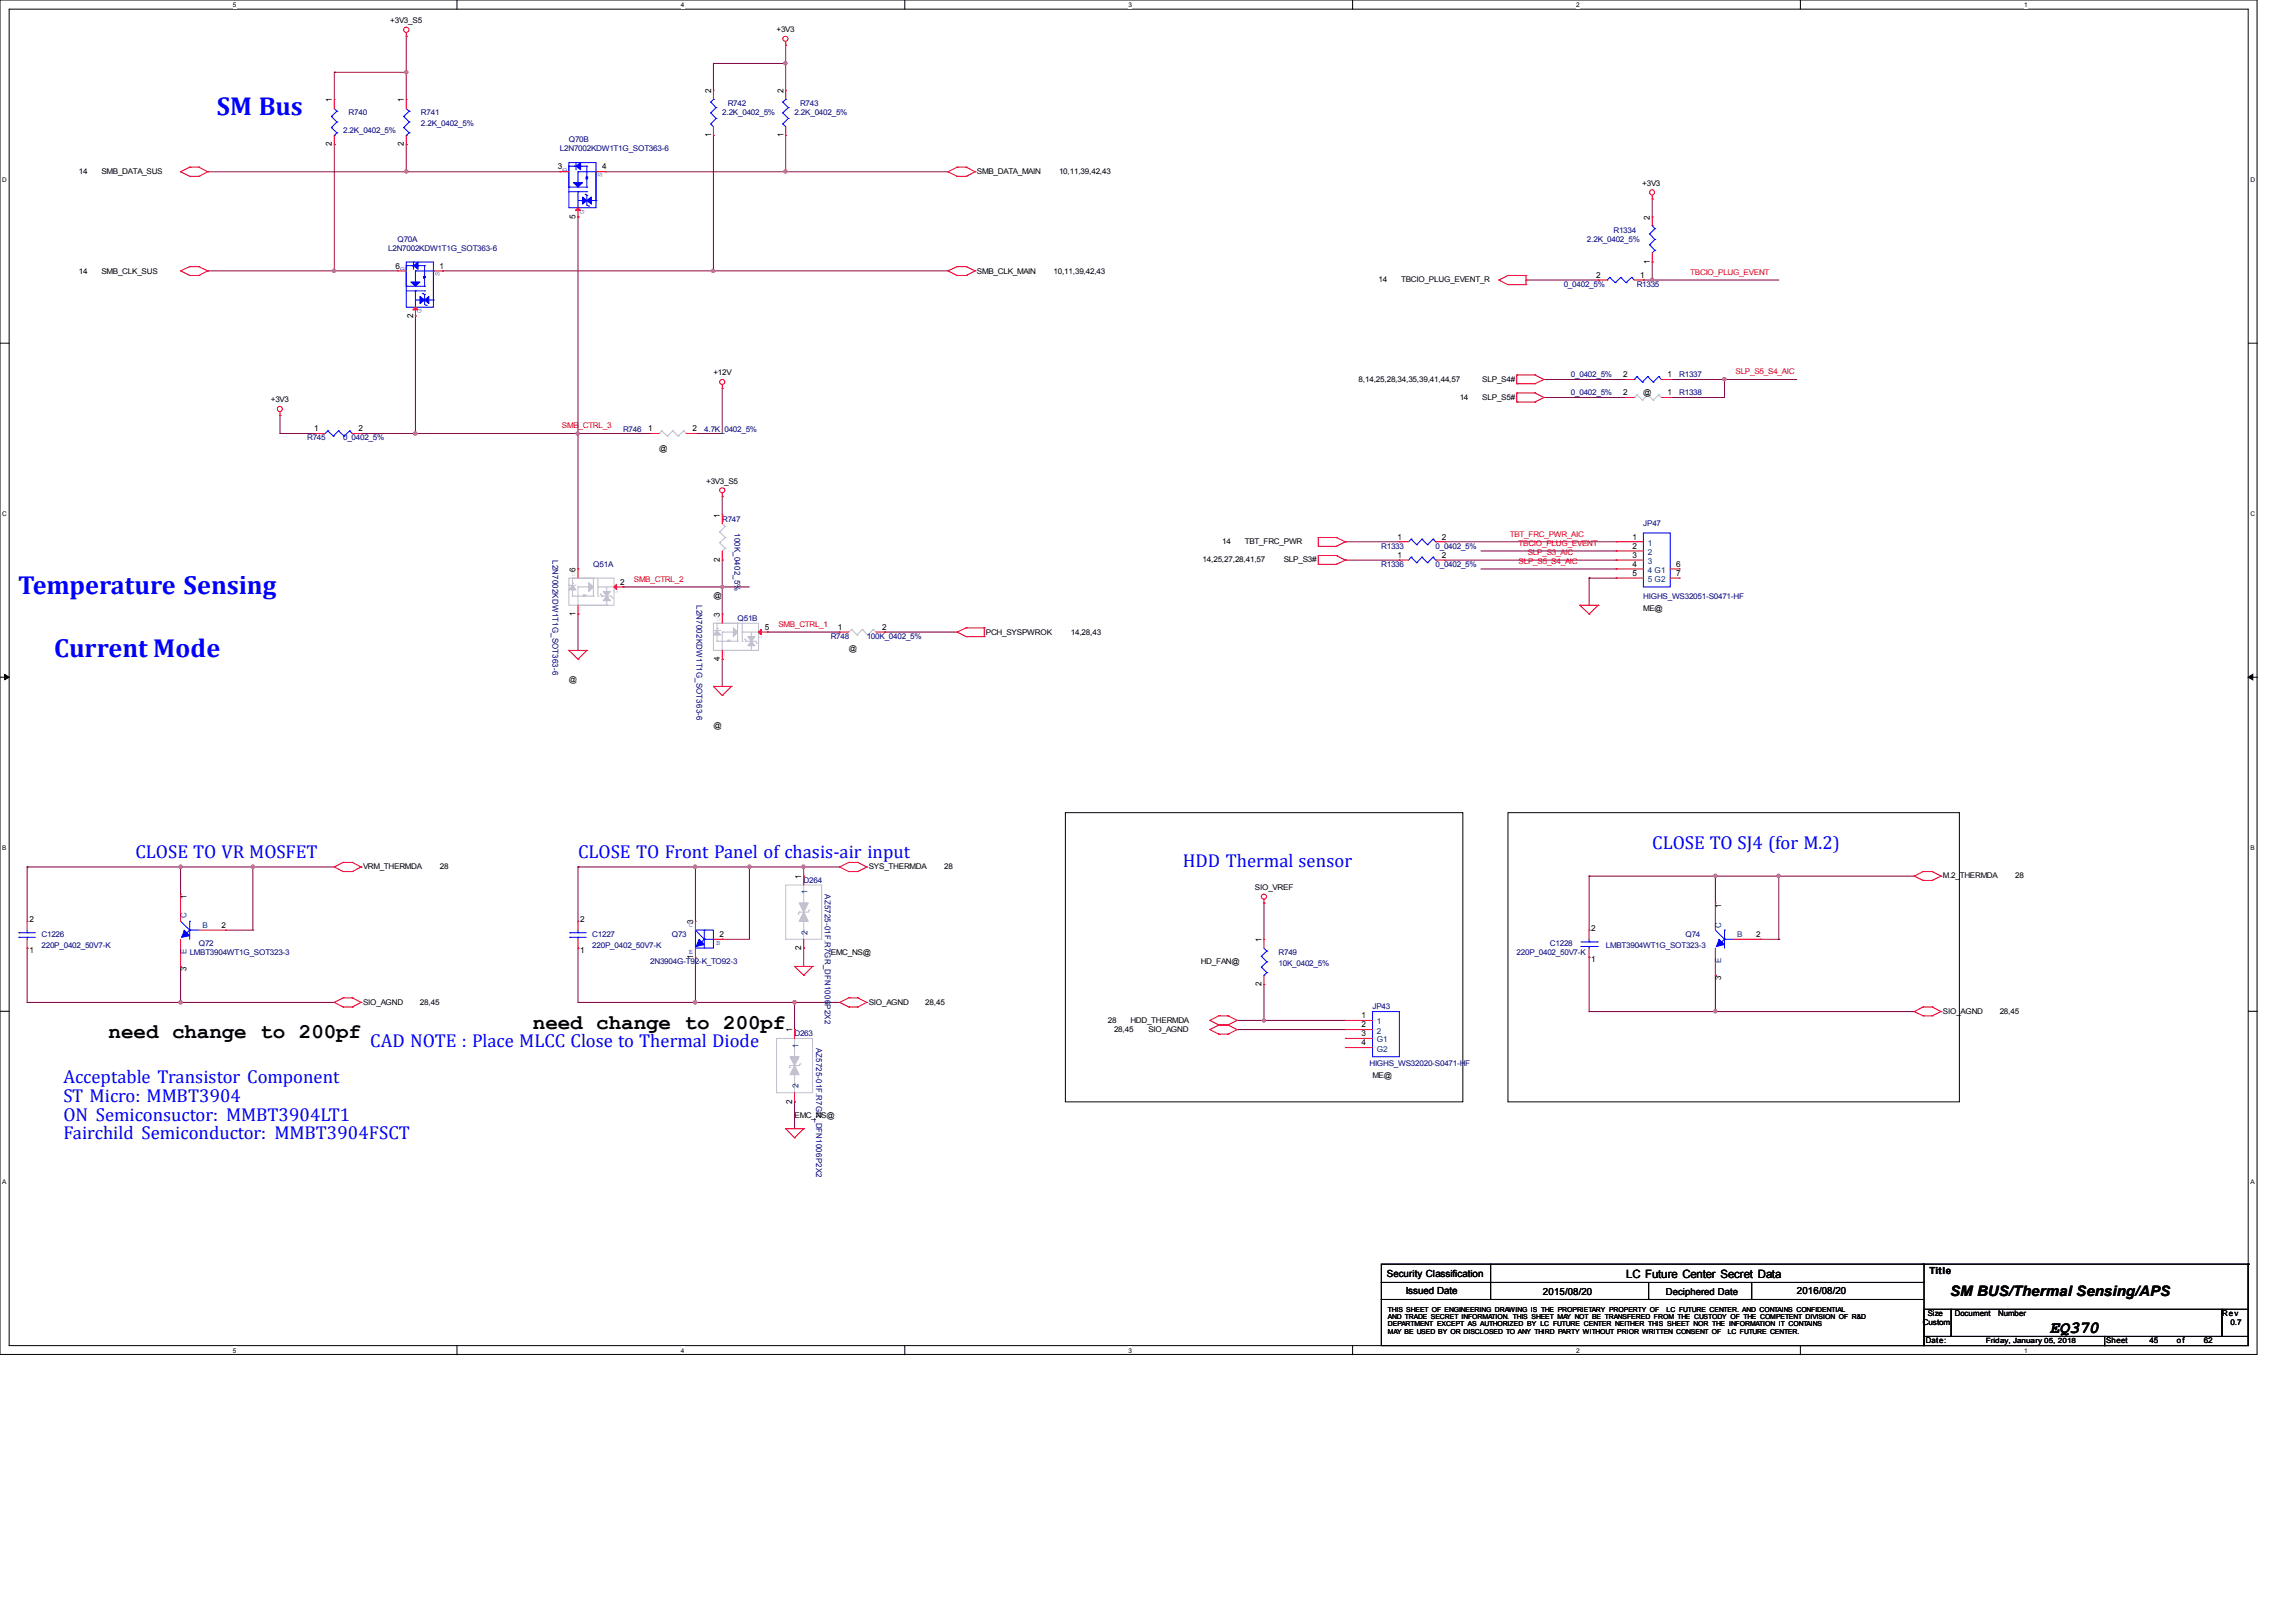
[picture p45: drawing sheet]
<svg xmlns="http://www.w3.org/2000/svg" width="297mm" height="210mm" viewBox="0 0 297 210" stroke-linecap="round" stroke-linejoin="round" font-family="sans-serif">
<defs><g id="words">
<g font-size="3.4" fill="#00f">
<text x="2.4" y="76.8">Temperature Sensing</text>
<text x="7" y="85">Current Mode</text>
</g>
<text font-size="3.3" fill="#00f" x="28.1" y="14.9">SM Bus</text>
<g font-size="2.7">
<text x="14.1" y="134.3">need change to 200pf</text>
<text x="69" y="133.2">need change to 200pf</text>
</g>
<g font-size="2.4" fill="#00f">
<text x="17.5" y="111">CLOSE TO VR MOSFET</text>
<text x="74.8" y="111">CLOSE TO Front Panel of chasis-air input</text>
<text x="153.1" y="112.1">HDD Thermal sensor</text>
<text x="213.8" y="109.8">CLOSE TO SJ4 (for M.2)</text>
<text x="47.9" y="135.5">CAD NOTE : Place MLCC Close to Thermal Diode</text>
<text x="8.2" y="140.2">Acceptable Transistor Component</text>
<text x="8.2" y="142.6">ST Micro: MMBT3904</text>
<text x="8.2" y="145">ON Semiconsuctor: MMBT3904LT1</text>
<text x="8.2" y="147.4">Fairchild Semiconductor: MMBT3904FSCT</text>
</g>
<text font-size="2.2" x="265.3" y="172.5">EQ370</text>
<text font-size="1.9" x="252.4" y="167.6">SM BUS/Thermal Sensing/APS</text>
<text font-size="1.5" x="210.4" y="165.3">LC Future Center Secret Data</text>
<g font-size="1.3">
<text x="179.5" y="165.2">Security Classification</text>
<text x="181.9" y="167.5">Issued Date</text>
<text x="199.7" y="167.6">2015/08/20</text>
<text x="232.5" y="167.5">2016/08/20</text>
<text x="249.7" y="164.9">Title</text>
</g>
<text font-size="1.2" x="215.6" y="167.6">Deciphered Date</text>
<g font-size="1.1">
<text x="43" y="13.3" transform="rotate(-90 43 13.3)">1</text>
<text x="52.3" y="13.3" transform="rotate(-90 52.3 13.3)">1</text>
<text x="92" y="17.8" transform="rotate(-90 92 17.8)">1</text>
<text x="92" y="12.1" transform="rotate(-90 92 12.1)">2</text>
<text x="101.4" y="17.8" transform="rotate(-90 101.4 17.8)">1</text>
<text x="101.4" y="12.1" transform="rotate(-90 101.4 12.1)">2</text>
<text x="43" y="18.9" transform="rotate(-90 43 18.9)">2</text>
<text x="52.3" y="18.9" transform="rotate(-90 52.3 18.9)">2</text>
<text x="72.2" y="21.9">3</text>
<text x="77.9" y="21.9">4</text>
<text x="74.5" y="28.3" transform="rotate(-90 74.5 28.3)">5</text>
<text x="213.5" y="28.4" transform="rotate(-90 213.5 28.4)">2</text>
<text x="51.2" y="34.8">6</text>
<text x="56.9" y="34.8">1</text>
<text x="206.6" y="35.9">2</text>
<text x="212.3" y="35.9">1</text>
<text x="213.5" y="34.1" transform="rotate(-90 213.5 34.1)">1</text>
<text x="53.5" y="41.1" transform="rotate(-90 53.5 41.1)">2</text>
<text x="210.1" y="48.8">2</text>
<text x="210.1" y="51.1">2</text>
<text x="215.8" y="48.8">1</text>
<text x="215.8" y="51.1">1</text>
<text x="40.7" y="55.8">1</text>
<text x="46.4" y="55.8">2</text>
<text x="83.9" y="55.8">1</text>
<text x="89.6" y="55.8">2</text>
<text x="93.2" y="67" transform="rotate(-90 93.2 67)">1</text>
<text x="180.9" y="69.8">1</text>
<text x="186.6" y="69.8">2</text>
<text x="211.3" y="69.8">1</text>
<text x="211.3" y="71">2</text>
<text x="74.5" y="74" transform="rotate(-90 74.5 74)">6</text>
<text x="80.3" y="75.6">2</text>
<text x="93.2" y="72.7" transform="rotate(-90 93.2 72.7)">2</text>
<text x="180.9" y="72.2">1</text>
<text x="186.6" y="72.2">2</text>
<text x="211.3" y="72.2">3</text>
<text x="211.3" y="73.3">4</text>
<text x="211.3" y="74.5">5</text>
<text x="216.9" y="73.3">6</text>
<text x="216.9" y="74.5">7</text>
<text x="74.5" y="79.7" transform="rotate(-90 74.5 79.7)">1</text>
<text x="93.2" y="79.8" transform="rotate(-90 93.2 79.8)">3</text>
<text x="99" y="81.5">5</text>
<text x="108.4" y="81.5">1</text>
<text x="114.2" y="81.5">2</text>
<text x="93.2" y="85.6" transform="rotate(-90 93.2 85.6)">4</text>
<text x="103.7" y="113.7" transform="rotate(-90 103.7 113.7)">1</text>
<text x="3.8" y="119.3">2</text>
<text x="24.1" y="116.3" transform="rotate(-90 24.1 116.3)">1</text>
<text x="75.1" y="119.3">2</text>
<text x="89.7" y="119.5" transform="rotate(-90 89.7 119.5)">3</text>
<text x="222.7" y="117.4" transform="rotate(-90 222.7 117.4)">1</text>
<text x="3.8" y="123.3">1</text>
<text x="24.1" y="125.6" transform="rotate(-90 24.1 125.6)">3</text>
<text x="75.1" y="123.3">1</text>
<text x="89.7" y="124.1" transform="rotate(-90 89.7 124.1)">1</text>
<text x="93.1" y="121.2">2</text>
<text x="103.7" y="122.9" transform="rotate(-90 103.7 122.9)">2</text>
<text x="163.3" y="121.9" transform="rotate(-90 163.3 121.9)">1</text>
<text x="205.9" y="124.5">1</text>
<text x="205.9" y="120.5">2</text>
<text x="163.3" y="127.6" transform="rotate(-90 163.3 127.6)">2</text>
<text x="176.2" y="131.7">1</text>
<text x="222.7" y="126.8" transform="rotate(-90 222.7 126.8)">3</text>
<text x="102.5" y="133.6" transform="rotate(-90 102.5 133.6)">1</text>
<text x="176.2" y="132.9">2</text>
<text x="176.2" y="134.1">3</text>
<text x="176.2" y="135.3">4</text>
<text x="102.5" y="142.8" transform="rotate(-90 102.5 142.8)">2</text>
</g>
<g font-size="1.1" fill="#000080">
<text x="95.1" y="69" transform="rotate(90 95.1 69)">100K_0402_5%</text>
<text x="71.5" y="72.5" transform="rotate(90 71.5 72.5)">L2N7002KDW1T1G_SOT363-6</text>
<text x="90.2" y="78.3" transform="rotate(90 90.2 78.3)">L2N7002KDW1T1G_SOT363-6</text>
<text x="106.7" y="115.7" transform="rotate(90 106.7 115.7)">AZ5725-01F.R7GR_DFN1006P2X2</text>
<text x="105.6" y="135.6" transform="rotate(90 105.6 135.6)">AZ5725-01F.R7GR_DFN1006P2X2</text>
</g>
<g font-size="1.1" fill="#004080">
<text x="213.2" y="70.6">1</text>
<text x="213.2" y="71.8">2</text>
<text x="213.2" y="73">3</text>
<text x="213.2" y="74.1">4 G1</text>
<text x="213.2" y="75.3">5 G2</text>
<text x="24.1" y="118.8" transform="rotate(-90 24.1 118.8)">C</text>
<text x="104.5" y="115.7" transform="rotate(-90 104.5 115.7)">1</text>
<text x="24.1" y="123.4" transform="rotate(-90 24.1 123.4)">E</text>
<text x="104.5" y="120.9" transform="rotate(-90 104.5 120.9)">2</text>
<text x="222.7" y="124.6" transform="rotate(-90 222.7 124.6)">E</text>
<text x="222.7" y="120" transform="rotate(-90 222.7 120)">C</text>
<text x="103.3" y="135.6" transform="rotate(-90 103.3 135.6)">1</text>
<text x="178.2" y="132.5">1</text>
<text x="178.2" y="133.7">2</text>
<text x="178.2" y="134.9">G1</text>
<text x="178.2" y="136.1">G2</text>
<text x="103.3" y="140.8" transform="rotate(-90 103.3 140.8)">2</text>
</g>
<g font-size="1">
<text x="50.5" y="3">+3V3_S5</text>
<text x="100.5" y="4.2">+3V3</text>
<text x="10.2" y="22.5">14</text>
<text x="13.1" y="22.5">SMB_DATA_SUS</text>
<text x="126.4" y="22.5">SMB_DATA_MAIN</text>
<text x="137.1" y="22.5">10,11,39,42,43</text>
<text x="212.5" y="24">+3V3</text>
<text x="10.2" y="35.4">14</text>
<text x="13.1" y="35.4">SMB_CLK_SUS</text>
<text x="126.4" y="35.4">SMB_CLK_MAIN</text>
<text x="136.3" y="35.4">10,11,39,42,43</text>
<text x="178.4" y="36.5">14</text>
<text x="181.3" y="36.5">TBCIO_PLUG_EVENT_R</text>
<text x="35" y="52.1">+3V3</text>
<text x="92.3" y="48.6">+12V</text>
<text x="175.8" y="49.4">8,14,25,28,34,35,39,41,44,57</text>
<text x="188.9" y="51.7">14</text>
<text x="191.8" y="49.4">SLP_S4#</text>
<text x="191.8" y="51.7">SLP_S5#</text>
<text x="212.7" y="51.1">@</text>
<text x="85.3" y="58.3">@</text>
<text x="91.4" y="62.6">+3V3_S5</text>
<text x="158.2" y="70.4">14</text>
<text x="161.1" y="70.4">TBT_FRC_PWR</text>
<text x="92.3" y="77.4">@</text>
<text x="155.6" y="72.8">14,25,27,28,41,57</text>
<text x="166.1" y="72.8">SLP_S3#</text>
<text x="127.6" y="82.1">PCH_SYSPWROK</text>
<text x="138.6" y="82.1">14,28,43</text>
<text x="212.7" y="79.1">ME@</text>
<text x="73.6" y="88.3">@</text>
<text x="109.8" y="84.2">@</text>
<text x="92.3" y="94.1">@</text>
<text x="47" y="112.5">VRM_THERMDA</text>
<text x="56.9" y="112.5">28</text>
<text x="112.4" y="112.5">SYS_THERMDA</text>
<text x="122.2" y="112.5">28</text>
<text x="251.4" y="113.7">M.2_</text>
<text x="253.6" y="113.7">THERMDA</text>
<text x="260.8" y="113.7">28</text>
<text x="162.4" y="115.2">SIO_VREF</text>
<text x="28.7" y="120.1">2</text>
<text x="107.5" y="123.6">EMC_NS@</text>
<text x="155.4" y="124.8">HD_FAN@</text>
<text x="227.3" y="121.2">2</text>
<text x="47" y="130">SIO_AGND</text>
<text x="54.3" y="130">28,45</text>
<text x="112.4" y="130">SIO_AGND</text>
<text x="119.7" y="130">28,45</text>
<text x="251.4" y="131.2">SIO_</text>
<text x="253.7" y="131.2">AGND</text>
<text x="258.8" y="131.2">28,45</text>
<text x="143.4" y="132.3">28</text>
<text x="144.2" y="133.5">28,45</text>
<text x="146.3" y="132.3">HDD_THERMDA</text>
<text x="148.6" y="133.5">SIO_AGND</text>
<text x="177.6" y="139.5">ME@</text>
<text x="102.8" y="144.6">EMC_NS@</text>
<text x="248.8" y="171.5">Custom</text>
<text x="249.2" y="173.8">Date:</text>
<text x="249.5" y="170.3">Size</text>
<text x="253" y="170.3">Document</text>
<text x="258.6" y="170.3">Number</text>
<text x="272.6" y="173.8">Sheet</text>
<text x="278.2" y="173.8">45</text>
<text x="281.7" y="173.8">of</text>
<text x="285.2" y="173.8">62</text>
<text x="287.6" y="170.3">Rev</text>
<text x="288.7" y="171.5">0.7</text>
</g>
<g font-size="1" fill="#000080">
<text x="44.4" y="17.3">2.2K_0402_5%</text>
<text x="45.1" y="14.9">R740</text>
<text x="54.5" y="14.9">R741</text>
<text x="54.5" y="16.3">2.2K_0402_5%</text>
<text x="93.5" y="14.9">2.2K_0402_5%</text>
<text x="94.2" y="13.8">R742</text>
<text x="102.8" y="14.9">2.2K_0402_5%</text>
<text x="103.5" y="13.8">R743</text>
<text x="72.5" y="19.6">L2N7002KDW1T1G_SOT363-6</text>
<text x="73.6" y="18.4">Q70B</text>
<text x="50.2" y="32.5">L2N7002KDW1T1G_SOT363-6</text>
<text x="51.4" y="31.3">Q70A</text>
<text x="205.4" y="31.3">2.2K_0402_5%</text>
<text x="208.8" y="30.1">R1334</text>
<text x="202.4" y="37.1">0_0402_5%</text>
<text x="211.8" y="37.1">R1335</text>
<text x="203.3" y="48.8">0_0402_5%</text>
<text x="203.3" y="51.1">0_0402_5%</text>
<text x="217.3" y="48.8">R1337</text>
<text x="217.3" y="51.1">R1338</text>
<text x="39.7" y="57">R745</text>
<text x="44.4" y="57">0_0402_5%</text>
<text x="80.6" y="55.8">R746</text>
<text x="91.1" y="55.8">4.7K_0402_5%</text>
<text x="93.5" y="67.5">R747</text>
<text x="178.7" y="71">R1333</text>
<text x="185.8" y="71">0_0402_5%</text>
<text x="212.7" y="68.1">JP47</text>
<text x="76.8" y="73.4">Q51A</text>
<text x="178.7" y="73.4">R1336</text>
<text x="185.8" y="73.4">0_0402_5%</text>
<text x="212.7" y="77.6">HIGHS_WS32051-S0471-HF</text>
<text x="95.4" y="80.3">Q51B</text>
<text x="107.5" y="82.7">R748</text>
<text x="112.2" y="82.7">100K_0402_5%</text>
<text x="104" y="114.3">D264</text>
<text x="5.4" y="121.2">C1226</text>
<text x="5.4" y="122.6">220P_0402_50V7-K</text>
<text x="24.5" y="123.6">LMBT3904WT1G_SOT323-3</text>
<text x="25.7" y="122.4">Q72</text>
<text x="76.7" y="122.6">220P_0402_50V7-K</text>
<text x="76.7" y="121.2">C1227</text>
<text x="84.1" y="124.8">2N3904G-T92-K_TO92-3</text>
<text x="86.9" y="121.2">Q73</text>
<text x="165.5" y="123.6">R749</text>
<text x="165.5" y="125">10K_0402_5%</text>
<text x="196.3" y="123.6">220P_0402_50V7-K</text>
<text x="200.6" y="122.4">C1228</text>
<text x="207.8" y="122.6">LMBT3904WT1G_SOT323-3</text>
<text x="218.1" y="121.2">Q74</text>
<text x="177.6" y="130.6">JP43</text>
<text x="102.8" y="134.1">D263</text>
<text x="177.2" y="138">HIGHS_WS32020-S0471-HF</text>
</g>
<g font-size="1" fill="#f00">
<text x="218.7" y="35.6">TBCIO_PLUG_EVENT</text>
<text x="224.6" y="48.4">SLP_S5_S4_AIC</text>
<text x="72.7" y="55.4">SMB</text>
<text x="74.9" y="55.4">_CTRL_3</text>
<text x="195.4" y="69.4">TBT_FRC_PWR_AIC</text>
<text x="196.5" y="70.6">TBCIO_PLUG_EVENT</text>
<text x="197.7" y="71.8">SLP_S3_AIC</text>
<text x="82" y="75.3">SMB_CTRL_2</text>
<text x="196.5" y="72.9">SLP_S5_S4_AIC</text>
<text x="100.7" y="81.1">SMB_CTRL_1</text>
</g>
<g font-size="1" fill="#004080">
<text x="26.2" y="120.1">B</text>
<text x="224.8" y="121.2">B</text>
</g>
<g font-size=".9" fill="#00f">
<text x="73.4" y="22.2" transform="rotate(-90 73.4 22.2)">D</text>
<text x="77.9" y="22.9" transform="rotate(-90 77.9 22.9)">S</text>
<text x="75.6" y="27.7" transform="rotate(-90 75.6 27.7)">G</text>
<text x="52.4" y="35.1" transform="rotate(-90 52.4 35.1)">D</text>
<text x="56.9" y="35.8" transform="rotate(-90 56.9 35.8)">S</text>
<text x="54.6" y="40.6" transform="rotate(-90 54.6 40.6)">G</text>
<text x="89.2" y="120">C</text>
<text x="89.2" y="123.4">E</text>
<text x="92.7" y="122.3">B</text>
</g>
<g font-size=".9" fill="#c0c0c0">
<text x="74" y="74.5">D</text>
<text x="79.5" y="76.7">G</text>
<text x="74.7" y="79.1">S</text>
<text x="92.7" y="80.3">D</text>
<text x="98.2" y="82.5">G</text>
<text x="93.4" y="84.9">S</text>
</g>
<g font-size=".9">
<text x="179.6" y="170.7">AND TRADE SECRET INFORMATION. THIS SHEET MAY NOT BE TRANSFERED FROM THE CUSTODY OF THE COMPETENT DIVISION OF R&amp;D</text>
<text x="179.6" y="171.6">DEPARTMENT EXCEPT AS AUTHORIZED BY LC FUTURE CENTER NEITHER THIS SHEET NOR THE INFORMATION IT CONTAINS</text>
<text x="179.6" y="172.6">MAY BE USED BY OR DISCLOSED TO ANY THIRD PARTY WITHOUT PRIOR WRITTEN CONSENT OF</text>
<text x="179.6" y="169.8">THIS SHEET OF ENGINEERING DRAWING IS THE PROPRIETARY PROPERTY OF</text>
<text x="215.7" y="169.8">LC FUTURE CENTER. AND CONTAINS CONFIDENTIAL</text>
<text x="223.6" y="172.6">LC FUTURE CENTER.</text>
<text x="257" y="173.8">Friday, January 05, 2018</text>
</g>
<g font-size=".8">
<text x="30.1" y=".9">5</text>
<text x="88.1" y=".9">4</text>
<text x="146" y=".9">3</text>
<text x="204" y=".9">2</text>
<text x="261.9" y=".9">1</text>
<text x=".3" y="23.5">D</text>
<text x="291.2" y="23.5">D</text>
<text x=".3" y="66.8">C</text>
<text x="291.2" y="66.8">C</text>
<text x=".3" y="110">B</text>
<text x="291.2" y="110">B</text>
<text x=".3" y="153.2">A</text>
<text x="291.2" y="153.2">A</text>
<text x="30.1" y="175">5</text>
<text x="88.1" y="175">4</text>
<text x="146" y="175">3</text>
<text x="204" y="175">2</text>
<text x="261.9" y="175">1</text>
</g>
</g></defs>
<path d="M0 0h292.1v175.3h-292.1zM1.2 1.2h289.7v172.9h-289.7z" fill="none" stroke="#000" stroke-width=".13"/>
<g fill="#fff">
<path d="M30.1 .1h.5v1h-.5z"/>
<path d="M30.1 174.2h.5v1h-.5z"/>
</g>
<path d="M59.1 0v1.2M59.1 174.1v1.2" fill="none" stroke="#000" stroke-width=".13"/>
<g fill="#fff">
<path d="M88.1 .1h.5v1h-.5z"/>
<path d="M88.1 174.2h.5v1h-.5z"/>
</g>
<path d="M117.1 0v1.2M117.1 174.1v1.2" fill="none" stroke="#000" stroke-width=".13"/>
<g fill="#fff">
<path d="M146 .1h.5v1h-.5z"/>
<path d="M146 174.2h.5v1h-.5z"/>
</g>
<path d="M175 0v1.2M175 174.1v1.2" fill="none" stroke="#000" stroke-width=".13"/>
<g fill="#fff">
<path d="M204 .1h.5v1h-.5z"/>
<path d="M204 174.2h.5v1h-.5z"/>
</g>
<path d="M233 0v1.2M233 174.1v1.2" fill="none" stroke="#000" stroke-width=".13"/>
<g fill="#fff">
<path d="M262 .1h.4v1h-.4z"/>
<path d="M262 174.2h.4v1h-.4z"/>
<path d="M.3 22.8h.6v.9h-.6z"/>
<path d="M291.3 22.8h.5v.9h-.5z"/>
<path d="M.3 66h.6v.9h-.6z"/>
<path d="M291.3 66h.5v.9h-.5z"/>
</g>
<path d="M0 44.4h1.2M290.9 44.4h1.2" fill="none" stroke="#000" stroke-width=".13"/>
<g fill="#fff">
<path d="M.3 109.2h.5v1h-.5z"/>
<path d="M291.3 109.2h.5v1h-.5z"/>
</g>
<path d="M0 87.6h1.2M290.9 87.6h1.2" fill="none" stroke="#000" stroke-width=".13"/>
<path d="M.6 87.2l.6 .4-.6 .4zM290.9 87.6l.6-.4v.8z" fill="#000" stroke="#000" stroke-width=".13"/>
<g fill="#fff">
<path d="M.3 152.4h.5v1h-.5z"/>
<path d="M291.3 152.4h.5v1h-.5z"/>
</g>
<g fill="none" stroke="#000" stroke-width=".13">
<path d="M137.9 105.2h51.4v37.4h-51.4zM195.1 105.2h58.5v37.4h-58.5zM0 130.8h1.2M290.9 130.8h1.2M178.8 163.6h70.2v2.3h-70.2zM178.8 165.9h70.2v2.2h-70.2zM178.8 168.1h70.2v6h-70.2zM192.9 165.9h.1M192.9 168.1h.1M192.9 163.6v4.5M213.4 168.1h.1M213.4 165.9v2.2"/>
<path d="M226.7 168.1h.1M226.7 165.9v2.2M248.9 163.6h42M249 169.4h3.5v3.5h-3.5zM249 172.9h23.4v1.2h-23.4zM252.5 169.4h35.1v3.5h-35.1zM272.4 172.9h18.5v1.2h-18.5zM287.6 169.4h3.3v3.5h-3.3zM290.9 163.6h.1M290.9 163.6v5.8"/>
</g>
<g fill="none" stroke="#800040" stroke-width=".13">
<path d="M43.3 9.4h.1M43.3 18.7h.1M43.3 9.4v3.5M43.3 18.7v16.4M43.3 9.4h9.3M52.6 9.4h.1M52.6 4.7h.1M52.6 18.7h.1M52.6 4.7v8.2M52.6 18.7v3.5M92.3 8.2h.1M92.3 17.5h.1"/>
<path d="M92.3 8.2v3.5M92.3 17.5v17.6M92.3 8.2h9.4M101.7 5.8h.1M101.7 8.2h.1M101.7 17.5h.1M101.7 5.8v5.9M101.7 17.5v4.7M26.9 35.1h24.5M26.9 22.2h.1M26.9 35.1h.1M26.9 22.2h45.6"/>
<path d="M43.3 35.1h.1M52.6 22.2h.1M57.3 35.1h.1M57.3 35.1h65.4M74.8 28.1h.1M74.8 28.1v45.5M78.3 22.2h.1M78.3 22.2h44.4M92.3 35.1h.1M101.7 22.2h.1M197.5 36.2h.1M197.5 36.2h9.3"/>
<path d="M212.7 36.2h.1M212.7 36.2h17.5M213.8 36.2h.1M213.8 33.9h.1M213.8 25.7h.1M213.8 25.7v2.4M213.8 33.9v2.3M36.2 53.8h.1M36.2 56.1h.1M36.2 53.8v2.3M36.2 56.1h4.7M46.7 56.1h.1"/>
<path d="M46.7 56.1h37.5M53.8 40.9h.1M53.8 56.1h.1M53.8 40.9v15.2M74.8 56.1h.1M90 56.1h.1M93.5 50.2h.1M93.5 50.2v5.9h-3.5M199.8 49.1h.1M199.8 51.4h.1M199.8 49.1h10.5M199.8 51.4h10.5"/>
<path d="M216.1 51.4h.1M216.1 49.1h.1M216.1 49.1h16.4M223.2 49.1h.1M223.2 49.1v2.3h-7.1M74.8 79.5h.1M74.8 79.5v4.7M80.6 75.9h.1M80.6 75.9h16.4M93.5 64.3h.1M93.5 72.5h.1M93.5 75.9h.1"/>
<path d="M93.5 64.3v2.3M93.5 72.5v7M174.1 70.1h.1M174.1 72.5h.1M174.1 70.1h7M174.1 72.5h7M186.9 70.1h.1M186.9 72.5h22.3M186.9 70.1h22.3M191.6 71.3h17.6M191.6 73.6h17.6M205.6 74.8h.1"/>
<path d="M205.6 74.8v3.5M205.6 74.8h3.6M209.2 72.5h.1M209.2 71.3h.1M209.2 73.6h.1M93.5 85.3h.1M93.5 85.3v3.5M99.3 81.8h.1M99.3 81.8h9.4M114.5 81.8h.1M114.5 81.8h9.4M3.5 112.2h.1"/>
<path d="M3.5 112.2v7M3.5 112.2h39.8M23.4 112.2h.1M23.4 112.2v3.5M32.7 112.2h.1M32.7 112.2v8.1M74.8 112.2h.1M74.8 112.2v7M74.8 112.2h33.9M90 112.2h.1M90 112.2v7M97 112.2h.1"/>
<path d="M97 112.2v9.3h-3.5M104 112.2h.1M104 112.2v1.2M163.6 116.8h.1M163.6 116.8v4.7M205.6 113.4h.1M205.6 113.4v6.9M205.6 113.4h42.1M222 113.4h.1M222 113.4v3.4M230.2 113.4h.1M230.2 113.4v8.1"/>
<path d="M3.5 129.7h.1M3.5 122.7h.1M3.5 122.7v7M3.5 129.7h39.8M23.4 129.7h.1M23.4 125h.1M23.4 125v4.7M29.2 120.3h3.5M32.7 120.3h.1M74.8 122.7h.1M74.8 122.7v7h33.9M90 129.7h.1"/>
<path d="M90 123.9v5.8M93.5 121.5h.1M102.8 129.7h.1M102.8 129.7v3.5M104 122.7h.1M104 122.7v2.3M160.1 132h.1M160.1 133.2h.1M160.1 132h14M160.1 133.2h14M163.6 127.4h.1M163.6 132h.1"/>
<path d="M163.6 127.4v4.6M205.6 130.9h.1M205.6 123.9h.1M205.6 123.9v7M205.6 130.9h42.1M222 130.9h.1M222 126.2h.1M222 126.2v4.7M227.8 121.5h2.4M230.2 121.5h.1M102.8 142.6h.1M102.8 142.6v3.4"/>
</g>
<g fill="#f0f" stroke="#f0f" stroke-width=".13">
<circle cx="52.6" cy="22.2" r=".21"/>
<circle cx="43.2" cy="35.1" r=".21"/>
<circle cx="52.6" cy="9.4" r=".21"/>
<circle cx="92.3" cy="35.1" r=".21"/>
<circle cx="101.6" cy="8.2" r=".21"/>
<circle cx="101.6" cy="22.2" r=".21"/>
<circle cx="74.8" cy="56.1" r=".21"/>
<circle cx="53.8" cy="56.1" r=".22"/>
<circle cx="93.5" cy="75.9" r=".21"/>
<circle cx="23.4" cy="112.1" r=".22"/>
<circle cx="23.4" cy="129.7" r=".22"/>
<circle cx="32.7" cy="112.1" r=".22"/>
<circle cx="89.9" cy="112.1" r=".22"/>
<circle cx="97" cy="112.1" r=".22"/>
<circle cx="163.6" cy="132" r=".21"/>
<circle cx="222" cy="130.8" r=".21"/>
<circle cx="222" cy="113.3" r=".21"/>
<circle cx="230.2" cy="113.3" r=".21"/>
<circle cx="102.8" cy="129.7" r=".22"/>
<circle cx="104" cy="112.1" r=".22"/>
<circle cx="89.9" cy="129.7" r=".22"/>
<circle cx="223.2" cy="49.1" r=".22"/>
<circle cx="213.8" cy="36.2" r=".22"/>
</g>
<g fill="none" stroke="#f00" stroke-width=".13">
<path d="M43.3 12.9h.1M43.3 18.7h.1M43.3 12.9v1.2M43.3 17.5v1.2M52.6 4.7h.1M52.6 12.9h.1M52.6 18.7h.1M52.6 4.2v.5M52.6 12.9v1.2M52.6 17.5v1.2M92.3 17.5h.1M92.3 11.7h.1"/>
<path d="M92.3 11.7v1.2M92.3 16.4v1.1M101.7 5.8h.1M101.7 17.5h.1M101.7 11.7h.1M101.7 5.4v.4M101.7 11.7v1.2M101.7 16.4v1.1M23.4 22.2h.1M23.4 35.1h.1M23.4 22.2l1.2 .6M23.4 35.1l1.2 .5"/>
<path d="M24.6 21.6l-1.2 .6M24.6 34.5l-1.2 .6M24.6 21.6h.1M24.6 22.8h.1M24.6 34.5h.1M24.6 35.6h.1M24.6 21.6h1.1M24.6 34.5h1.1M24.6 22.8h1.1M24.6 35.6h1.1M25.7 21.6h.1M25.7 22.8h.1"/>
<path d="M25.7 34.5h.1M25.7 35.6h.1M25.7 21.6l1.2 .6M25.7 34.5l1.2 .6M26.9 22.2h.1M26.9 35.1h.1M26.9 22.2l-1.2 .6M26.9 35.1l-1.2 .5M51.4 35.1h.1M51.4 35.1h1.2M53.8 39.7v1.2M56.1 35.1h1.2"/>
<path d="M57.3 35.1h.1M72.5 22.2h.1M72.5 22.2h1.1M74.8 28.1h.1M74.8 26.9v1.2M77.1 22.2h1.2M78.3 22.2h.1M122.7 22.2h.1M122.7 35.1h.1M122.7 22.2l1.2 .6M122.7 35.1l1.2 .5M123.9 21.6l-1.2 .6"/>
<path d="M123.9 34.5l-1.2 .6M123.9 21.6h.1M123.9 22.8h.1M123.9 34.5h.1M123.9 35.6h.1M123.9 21.6h1.1M123.9 34.5h1.1M123.9 22.8h1.1M123.9 35.6h1.1M125 21.6h.1M125 22.8h.1M125 34.5h.1"/>
<path d="M125 35.6h.1M125 21.6l1.2 .6M125 34.5l1.2 .6M126.2 22.2h.1M126.2 35.1h.1M126.2 22.2l-1.2 .6M126.2 35.1l-1.2 .5M194 36.2h.1M194 36.2l1.1 .6M195.1 35.6h.1M195.1 36.8h.1M195.1 35.6l-1.1 .6"/>
<path d="M195.1 36.8h2.4M195.1 35.6h2.4M197.5 36.8h.1M197.5 35.6h.1M197.5 35.6v1.2M206.8 36.2h.1M206.8 36.2h1.2M211.5 36.2h1.2M212.7 36.2h.1M213.8 25.7h.1M213.8 33.9h.1M213.8 28.1h.1"/>
<path d="M213.8 25.3v.4M213.8 28.1v1.1M213.8 32.7v1.2M36.2 53.8h.1M36.2 53.3v.5M40.9 56.1h.1M40.9 56.1h1.2M45.6 56.1h1.1M46.7 56.1h.1M53.8 40.9h.1M84.2 56.1h.1M84.2 56.1h1.1"/>
<path d="M88.8 56.1h1.2M90 56.1h.1M93.5 50.2h.1M93.5 49.8v.4M196.3 48.5h.1M196.3 49.7h.1M196.3 50.8h.1M196.3 52h.1M196.3 48.5v1.2M196.3 50.8v1.2M196.3 49.7h2.3M196.3 52h2.3"/>
<path d="M196.3 48.5h2.3M196.3 50.8h2.3M198.6 48.5h.1M198.6 49.7h.1M198.6 50.8h.1M198.6 52h.1M198.6 48.5l1.2 .6M198.6 50.8l1.2 .6M199.8 49.1l-1.2 .6M199.8 51.4l-1.2 .6M199.8 49.1h.1M199.8 51.4h.1"/>
<path d="M210.3 49.1h.1M210.3 51.4h.1M210.3 49.1h1.2M210.3 51.4h1.2M215 49.1h1.1M215 51.4h1.1M216.1 49.1h.1M216.1 51.4h.1M74.8 73.6h.1M74.8 79.5h.1M74.8 73.6v1.2M74.8 78.3v1.2"/>
<path d="M79.5 75.9h1.1M80.6 75.9h.1M93.5 64.3h.1M93.5 66.6h.1M93.5 72.5h.1M93.5 79.5h.1M93.5 63.8v.5M93.5 66.6v1.2M93.5 71.3v1.2M93.5 79.5v1.1M170.6 69.6h.1M170.6 70.7h.1"/>
<path d="M170.6 71.9h.1M170.6 73h.1M170.6 69.6v1.1M170.6 71.9v1.1M170.6 70.7h2.3M170.6 73h2.3M170.6 69.6h2.3M170.6 71.9h2.3M172.9 69.6h.1M172.9 70.7h.1M172.9 71.9h.1M172.9 73h.1"/>
<path d="M172.9 69.6l1.2 .5M172.9 71.9l1.2 .6M174.1 70.1l-1.2 .6M174.1 72.5l-1.2 .5M174.1 70.1h.1M174.1 72.5h.1M181.1 70.1h.1M181.1 72.5h.1M181.1 70.1h1.2M181.1 72.5h1.2M185.8 70.1h1.1M185.8 72.5h1.1"/>
<path d="M186.9 70.1h.1M186.9 72.5h.1M204.5 78.3h.1M204.5 78.3l1.1 1.2M204.5 78.3h2.3M205.6 79.5h.1M206.8 78.3l-1.2 1.2M206.8 78.3h.1M209.2 70.1h.1M209.2 71.3h.1M209.2 72.5h.1M209.2 73.6h.1"/>
<path d="M209.2 74.8h.1M209.2 70.1h3.5M209.2 71.3h3.5M209.2 72.5h3.5M209.2 73.6h3.5M209.2 74.8h3.5M216.1 73.6h1.2M216.1 74.8h1.2M217.3 73.6h.1M217.3 74.8h.1M73.6 84.2h.1M73.6 84.2l1.2 1.1"/>
<path d="M73.6 84.2h2.3M74.8 85.3h.1M75.9 84.2l-1.1 1.1M75.9 84.2h.1M92.3 88.8h.1M92.3 88.8l1.2 1.2M92.3 88.8h2.4M93.5 90h.1M93.5 85.3h.1M93.5 84.2v1.1M94.7 88.8l-1.2 1.2M94.7 88.8h.1"/>
<path d="M98.2 81.8h1.1M99.3 81.8h.1M108.7 81.8h.1M108.7 81.8h1.2M113.4 81.8h1.1M114.5 81.8h.1M123.9 81.8h.1M123.9 81.8l1.1 .6M125 81.2l-1.1 .6M125 81.2h.1M125 82.4h.1M125 81.2h2.4"/>
<path d="M125 82.4h2.4M127.4 81.2h.1M127.4 82.4h.1M127.4 81.2v1.2M3.5 119.2h.1M3.5 119.2v1.1M23.4 115.7h.1M23.4 115.7v3.5M43.3 112.2h.1M43.3 112.2l1.1 .6M44.4 111.6l-1.1 .6M44.4 111.6h.1"/>
<path d="M44.4 112.8h.1M44.4 111.6h1.2M44.4 112.8h1.2M45.6 111.6h.1M45.6 112.8h.1M45.6 111.6l1.1 .6M46.7 112.2h.1M46.7 112.2l-1.1 .6M74.8 119.2h.1M74.8 119.2v1.1M90 119.2h.1M90 119.2v1.1"/>
<path d="M104 113.4h.1M104 113.4v1.1M108.7 112.2h.1M108.7 112.2l1.2 .6M109.9 111.6l-1.2 .6M109.9 111.6h.1M109.9 112.8h.1M109.9 111.6h1.1M109.9 112.8h1.1M111 111.6h.1M111 112.8h.1M111 111.6l1.2 .6"/>
<path d="M112.2 112.2h.1M112.2 112.2l-1.2 .6M163.6 116.8h.1M163.6 116.4v.4M222 116.8h.1M222 116.8v3.5M247.7 113.4h.1M247.7 113.4l1.2 .5M248.9 112.8l-1.2 .6M248.9 112.8h.1M248.9 113.9h.1M248.9 112.8h1.2"/>
<path d="M248.9 113.9h1.2M250.1 112.8h.1M250.1 113.9h.1M250.1 112.8l1.1 .6M251.2 113.4h.1M251.2 113.4l-1.1 .5M3.5 122.7h.1M3.5 121.5v1.2M23.4 125h.1M23.4 121.5v3.5M25.7 120.3h3.5M29.2 120.3h.1"/>
<path d="M43.3 129.7h.1M43.3 129.7l1.1 .6M44.4 129.1l-1.1 .6M44.4 129.1h.1M44.4 130.3h.1M44.4 129.1h1.2M44.4 130.3h1.2M45.6 129.1h.1M45.6 130.3h.1M45.6 129.1l1.1 .6M46.7 129.7h.1M46.7 129.7l-1.1 .6"/>
<path d="M74.8 122.7h.1M74.8 121.5v1.2M90 123.9h.1M90 122.7v1.2M92.3 121.5h1.2M93.5 121.5h.1M102.8 125h.1M102.8 133.2h.1M102.8 125l1.2 1.2M102.8 133.2v1.2M102.8 125h2.4M104 126.2h.1"/>
<path d="M104 122.7h.1M104 121.5v1.2M105.2 125l-1.2 1.2M105.2 125h.1M108.7 129.7h.1M108.7 129.7l1.2 .6M109.9 129.1l-1.2 .6M109.9 129.1h.1M109.9 130.3h.1M109.9 129.1h1.1M109.9 130.3h1.1M111 129.1h.1"/>
<path d="M111 130.3h.1M111 129.1l1.2 .6M112.2 129.7h.1M112.2 129.7l-1.2 .6M156.6 132h.1M156.6 133.2h.1M156.6 132l1.1 .6M156.6 133.2l1.1 .6M157.7 131.4l-1.1 .6M157.7 132.6l-1.1 .6M157.7 131.4h.1M157.7 132.6h.1"/>
<path d="M157.7 133.8h.1M157.7 131.4h1.2M157.7 132.6h1.2M157.7 133.8h1.2M158.9 131.4h.1M158.9 132.6h.1M158.9 133.8h.1M158.9 131.4l1.2 .6M158.9 132.6l1.2 .6M160.1 132h.1M160.1 133.2h.1M160.1 132l-1.2 .6"/>
<path d="M160.1 133.2l-1.2 .6M163.6 121.5h.1M163.6 127.4h.1M163.6 121.5v1.2M163.6 126.2v1.2M174.1 132h.1M174.1 133.2h.1M174.1 134.4h.1M174.1 135.5h.1M174.1 132h3.5M174.1 133.2h3.5M174.1 134.4h3.5"/>
<path d="M174.1 135.5h3.5M205.6 123.9h.1M205.6 120.3h.1M205.6 120.3v1.2M205.6 122.7v1.2M222 126.2h.1M222 122.7v3.5M224.4 121.5h3.4M227.8 121.5h.1M247.7 130.9h.1M247.7 130.9l1.2 .5M248.9 130.3l-1.2 .6"/>
<path d="M248.9 130.3h.1M248.9 131.4h.1M248.9 130.3h1.2M248.9 131.4h1.2M250.1 130.3h.1M250.1 131.4h.1M250.1 130.3l1.1 .6M251.2 130.9h.1M251.2 130.9l-1.1 .5M101.7 146h.1M101.7 146l1.1 1.2M101.7 146h2.3"/>
<path d="M102.8 147.2h.1M102.8 142.6h.1M102.8 141.4v1.2M104 146l-1.2 1.2M104 146h.1"/>
<circle cx="52.6" cy="3.9" r=".34"/>
<circle cx="101.6" cy="5" r=".33"/>
<circle cx="213.8" cy="24.9" r=".33"/>
<circle cx="36.2" cy="52.9" r=".33"/>
<circle cx="93.5" cy="49.4" r=".33"/>
<circle cx="93.5" cy="63.4" r=".33"/>
<circle cx="163.6" cy="116" r=".33"/>
</g>
<g fill="none" stroke="#00f" stroke-width=".13">
<path d="M42.9 15.1h.1M42.9 16.5h.1M42.9 15.1l.7 .7M42.9 16.5l.7 .7M43.3 17.5h.1M43.3 14.1l.3 .3M43.6 14.4h.1M43.6 15.8h.1M43.6 17.2h.1M43.6 14.4l-.7 .7M43.6 15.8l-.7 .7M43.6 17.2l-.3 .3"/>
<path d="M52.2 15.1h.1M52.2 16.5h.1M52.2 15.1l.8 .7M52.2 16.5l.8 .7M52.6 17.5h.1M52.6 14.1l.4 .3M53 14.4h.1M53 15.8h.1M53 17.2h.1M53 14.4l-.8 .7M53 15.8l-.8 .7M53 17.2l-.4 .3"/>
<path d="M92 16h.1M92 14.6h.1M92 13.2h.1M92 16l.3 .4M92 14.6l.7 .7M92 13.2l.7 .7M92.3 12.9l-.3 .3M92.3 12.9h.1M92.7 15.3l-.7 .7M92.7 13.9l-.7 .7M92.7 15.3h.1M92.7 13.9h.1"/>
<path d="M101.3 16h.1M101.3 14.6h.1M101.3 13.2h.1M101.3 16l.4 .4M101.3 14.6l.7 .7M101.3 13.2l.7 .7M101.7 12.9l-.4 .3M101.7 12.9h.1M102 15.3l-.7 .7M102 13.9l-.7 .7M102 15.3h.1M102 13.9h.1"/>
<path d="M52.6 37h.1M52.6 34.4h.1M52.6 34.4v2.6M52.6 37h2.3M52.6 37.6h2.3M52.6 34.4h.9M52.6 33.9h3.5v5.8h-3.5zM53.3 34.4h.1M53.5 33.9h.1M53.5 33.9v.9M53.8 35.1h.1M53.8 36.5h.1"/>
<path d="M53.8 37.6h.1M53.8 35.1v1.4M53.8 37.6v2.1M53.8 38.8h.6M53.8 35.1h2.3M54.1 34.4h.1M54.1 34.4h.8M54.4 38.8h.1M54.7 38h.1M54.7 38l.2 .1M54.8 36h.1M54.8 35.8h.1"/>
<path d="M54.8 35.8v.2M54.9 37h.1M54.9 35.9h.1M54.9 37.6h.1M54.9 34.4h.1M54.9 35.8h.1M54.9 38.1h.1M54.9 34.4v2.6M54.9 38.1v1.3l.3 .1M55.2 39.5h.1M55.5 38.8h.6M56.1 38.8h.1"/>
<path d="M56.1 35.1h.1M56.1 35.1v3.7M73.6 24.2h.1M73.6 21.5h.1M73.6 21.5v2.7M73.6 24.2h2.3M73.6 24.8h2.3M73.6 21.5h.9M73.6 21h3.5v5.9h-3.5zM74.3 21.5h.1M74.5 21h.1M74.5 21v1"/>
<path d="M74.8 22.2h.1M74.8 23.6h.1M74.8 24.8h.1M74.8 22.2v1.4M74.8 24.8v2.1M74.8 25.9h.6M74.8 22.2h2.3M75.1 21.5h.1M75.1 21.5h.8M75.4 25.9h.1M75.7 25.1h.1M75.7 25.1l.2 .2"/>
<path d="M75.9 23.2h.1M75.9 22.9h.1M75.9 22.9v.3M75.9 24.2h.1M75.9 23h.1M75.9 24.8h.1M75.9 21.5h.1M75.9 25.3h.1M75.9 21.5v2.7M75.9 25.3v1.2l.3 .2M76.2 26.7h.1M76.5 25.9h.6"/>
<path d="M77.1 25.9h.1M77.1 22.2h.1M77.1 22.2v3.7M208 36.2h.1M208.3 35.9h.1M208.3 35.9l-.3 .3M208.3 35.9l.7 .7M209 36.6h.1M209.8 35.9h.1M209.8 35.9l-.8 .7M209.8 35.9l.6 .7M210.4 36.6h.1"/>
<path d="M211.2 35.9h.1M211.2 35.9l-.8 .7M211.2 35.9l.3 .3M213.5 31.7h.1M213.5 30.3h.1M213.5 31.7l.7 .7M213.5 30.3l.7 .7M213.8 29.2h.1M213.8 29.2l.4 .4M214.2 31l-.7 .7M214.2 29.6l-.7 .7M214.2 32.4l-.4 .3"/>
<path d="M214.2 32.4h.1M214.2 31h.1M214.2 29.6h.1M42.4 55.8l-.3 .3M42.4 55.8h.1M42.4 55.8l.7 .6M43.1 56.4h.1M43.8 55.8l-.7 .6M43.8 55.8h.1M43.8 55.8l.7 .6M44.5 56.4h.1M45.3 55.8l-.8 .6"/>
<path d="M45.3 55.8h.1M45.3 55.8l.3 .3M45.6 56.1h.1M211.5 49.1h.1M211.8 48.7h.1M211.8 48.7l-.3 .4M211.8 48.7l.7 .7M212.5 49.4h.1M213.2 48.7h.1M213.2 48.7l-.7 .7M213.2 48.7l.7 .7M213.9 49.4h.1"/>
<path d="M214.7 48.7h.1M214.7 48.7l-.8 .7M214.7 48.7l.3 .4M182.6 69.8l-.3 .3M182.6 72.1l-.3 .4M182.6 69.8h.1M182.6 72.1h.1M182.6 69.8l.7 .7M182.6 72.1l.7 .7M183.3 70.5h.1M183.3 72.8h.1M184 69.8l-.7 .7"/>
<path d="M184 72.1l-.7 .7M184 69.8h.1M184 72.1h.1M184 69.8l.7 .7M184 72.1l.7 .7M184.7 70.5h.1M184.7 72.8h.1M185.5 69.8l-.8 .7M185.5 72.1l-.8 .7M185.5 69.8h.1M185.5 72.1h.1M185.5 69.8l.3 .3"/>
<path d="M185.5 72.1l.3 .4M185.8 70.1h.1M185.8 72.5h.1M212.7 69h3.4v6.9h-3.4zM23.4 119.2l1.2 1.1M24.6 119.2h.1M24.6 119.2v2.3M2.5 120.7h2.1M2.5 121.3h2.1M2.5 120.7h.1M2.5 121.3h.1M3.5 121.3h.1"/>
<path d="M3.5 120.7h.1M3.5 120.3v.4M3.5 121.3v.2M24.6 120.3l-.6 .6M24.6 120.3h.1M24.6 120.3h1.1M73.7 120.7h.1M73.7 121.3h.1M73.7 120.7h2.2M73.7 121.3h2.2M74.8 121.3h.1M74.8 120.7h.1"/>
<path d="M74.8 120.3v.4M74.8 121.3v.2M90 120.3l1.1 1.2M90 120.3h2.3v2.4h-2.3zM91.1 121.5l-.6 .6M91.1 120.3h.1M91.1 121.5h.1M91.1 120.3v2.4M91.1 121.5h1.2M163.2 123.7h.1M163.2 125.1h.1M163.2 123.7l.8 .8"/>
<path d="M163.2 125.1l.8 .8M163.6 126.2h.1M163.6 122.7l.4 .4M164 123.1h.1M164 124.5h.1M164 125.9h.1M164 123.1l-.8 .6M164 124.5l-.8 .6M164 125.9l-.4 .3M177.6 130.9h3.5v5.8h-3.5zM204.6 121.9h2.1M204.6 122.5h2.1"/>
<path d="M205.6 122.5h.1M205.6 121.9h.1M205.6 121.5v.4M205.6 122.5v.2M206.7 121.9h.1M206.7 122.5h.1M222 120.3l1.2 1.2M223.2 121.5l-.6 .6M223.2 120.3h.1M223.2 121.5h.1M223.2 120.3v2.4M223.2 121.5h1.2"/>
</g>
<g fill="#00f" stroke="#00f" stroke-width=".13">
<path d="M74.2 23.6h1.2l-.6 .6z"/>
<path d="M74.5 21.5l.6-.5v1z"/>
<path d="M75.9 25.9l.6-.4v.9z"/>
<path d="M75.4 25.5l.5 .4-.5 .5z"/>
<path d="M53.2 36.5h1.2l-.6 .5z"/>
<path d="M53.5 34.4l.6-.5v.9z"/>
<path d="M54.9 38.8l.6-.4v.9z"/>
<path d="M54.4 38.4l.5 .4-.5 .5z"/>
<path d="M90.5 121.5l.6 .7-1 .3z" fill-rule="evenodd"/>
<path d="M23.8 120.3l.8 .8-1.1 .2z" fill-rule="evenodd"/>
<path d="M222.5 121.5l.7 .7-1.1 .3z" fill-rule="evenodd"/>
</g>
<g fill="none" stroke="#c0c0c0" stroke-width=".13">
<path d="M85.6 55.8l-.3 .3M85.6 55.8h.1M85.6 55.8l.8 .6M86.4 56.4h.1M87.1 55.8l-.7 .6M87.1 55.8h.1M87.1 55.8l.7 .6M87.8 56.4h.1M88.5 55.8l-.7 .6M88.5 55.8h.1M88.5 55.8l.3 .3M88.8 56.1h.1"/>
<path d="M211.5 51.4h.1M211.8 51.1h.1M211.8 51.1l-.3 .3M211.8 51.1l.7 .7M212.5 51.8h.1M213.2 51.1h.1M213.2 51.1l-.7 .7M213.2 51.1l.7 .7M213.9 51.8h.1M214.7 51.1h.1M214.7 51.1l-.8 .7M214.7 51.1l.3 .3"/>
<path d="M73.6 75.7h.1M73.6 75.7h.9M73.6 74.8h5.9v3.5h-5.9zM74.1 74.8h.1M74.1 75.5h.1M74.1 77.1h.1M74.1 76.3h.1M74.1 74.8v.9M74.1 76.3v.8M74.1 74.8h2.7M74.1 77.1h2.7M74.8 75.9h.1"/>
<path d="M74.8 78.3h.1M74.8 75.9v2.4M74.8 75.9h1.4M74.8 78.3h3.7M75.5 77h.1M75.5 77.1h.1M75.5 77v.1M75.5 77h.2M75.6 77.1h.1M75.7 77h.1M75.7 77v.1M76.2 75.9h.1"/>
<path d="M76.8 74.8h.1M76.8 77.1h.1M76.8 74.8v2.3M77.4 77.1h.1M77.4 75.9h.1M77.4 74.8v2.3M77.4 75.9h2.1M77.7 76.9h.1M77.7 76.9l.1 .2M77.8 77.1h.1M77.8 77.1h1.3l.1 .3M78.5 76.5h.1"/>
<path d="M78.5 78.3h.1M78.5 75.9v.6M78.5 77.7v.6M79.2 77.4h.1M93.1 68.8h.1M93.1 70.2h.1M93.1 68.8l.7 .8M93.1 70.2l.7 .7M93.5 71.3h.1M93.5 67.8l.3 .3M93.8 68.1h.1M93.8 69.6h.1"/>
<path d="M93.8 70.9h.1M93.8 68.1l-.7 .7M93.8 69.6l-.7 .6M93.8 70.9l-.3 .4M92.3 81.6h.1M92.3 81.6h1M92.3 80.6h5.9v3.6h-5.9zM92.8 80.6h.1M92.8 81.3h.1M92.8 83h.1M92.8 82.2h.1M92.8 80.6v1"/>
<path d="M92.8 82.2v.8M92.8 80.6h2.7M92.8 83h2.7M93.5 81.8h.1M93.5 84.2h.1M93.5 81.8v2.4M93.5 81.8h1.4M93.5 84.2h3.7M94.2 82.8h.1M94.2 83h.1M94.2 82.8v.2M94.2 82.8h.2"/>
<path d="M94.3 83h.1M94.4 82.8h.1M94.4 82.8v.2M94.9 81.8h.1M95.5 80.6h.1M95.5 83h.1M95.5 80.6v2.4M96.1 83h.1M96.1 81.8h.1M96.1 80.6v2.4M96.1 81.8h2.1M96.4 82.7h.1"/>
<path d="M96.4 82.7l.1 .3M96.5 83h.1M96.5 83h1.3l.1 .2M97.2 82.4h.1M97.2 84.2h.1M97.2 81.8v.6M97.2 83.6v.6M97.9 83.2h.1M110.2 81.4l-.3 .4M110.2 81.4h.1M110.2 81.4l.7 .8M110.9 82.2h.1"/>
<path d="M111.6 81.4l-.7 .8M111.6 81.4h.1M111.6 81.4l.7 .8M112.3 82.2h.1M113 81.4h.1M113 81.4l.4 .4M113 81.4l-.7 .8M113.4 81.8h.1M101.7 114.5h4.6v7h-4.6zM103.3 118.3h.1M103.4 118h.1M103.4 118l-.1 .3"/>
<path d="M104 116.8h.1M104 114.5v2.3M104 119.2v2.3M104.7 117.8l-.1 .2h-1.2M104.7 117.8h.1M100.5 134.4h4.7v7h-4.7zM102.1 138.1h.1M102.2 137.9h.1M102.2 137.9l-.1 .2M102.8 136.7h.1M102.8 134.4v2.3M102.8 139.1v2.3"/>
<path d="M103.5 137.7l-.1 .2h-1.2M103.5 137.7h.1M104 120.3h.1M102.8 140.2h.1"/>
</g>
<g fill="#c0c0c0" stroke="#c0c0c0" stroke-width=".13">
<path d="M104 118l.6 1.2h-1.2z"/>
<path d="M103.4 116.8h1.2l-.6 1.2z"/>
<path d="M102.8 137.9l.6 1.2h-1.2z"/>
<path d="M102.2 136.7h1.2l-.6 1.2z"/>
<path d="M94.9 81.2l.6 .6-.6 .6z"/>
<path d="M92.8 81.6l.5 .6h-1z"/>
<path d="M97.2 83l.5 .6h-.9z"/>
<path d="M96.8 82.4h.9l-.5 .6z"/>
<path d="M76.2 75.4l.6 .5-.6 .6z"/>
<path d="M74.1 75.7l.4 .6h-.9z"/>
<path d="M78.5 77.1l.5 .6h-.9z"/>
<path d="M78.1 76.5h.9l-.5 .6z"/>
</g>
<g fill="#f00" stroke="#f00" stroke-width=".13">
<path d="M74.5 27.2l.3-.3 .3 .3z"/>
<path d="M53.4 40.1l.4-.4 .3 .4z"/>
<path d="M98.2 81.8l.3-.4v.7z"/>
<path d="M79.5 75.9l.3-.3v.7z"/>
</g>
<use href="#words"/>
</svg>
